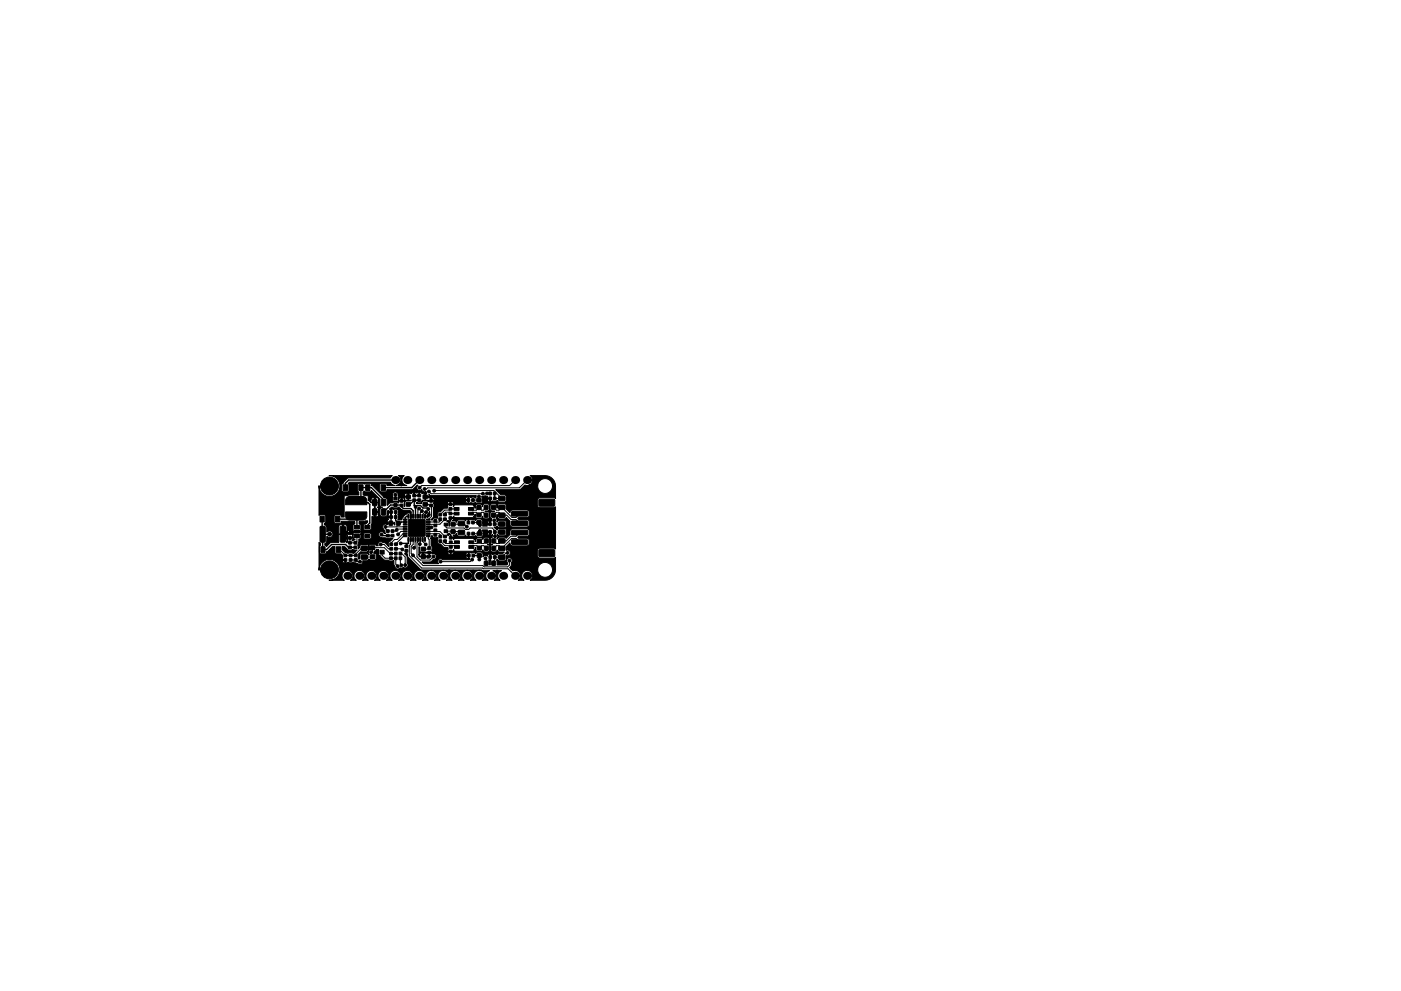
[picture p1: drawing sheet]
<svg xmlns="http://www.w3.org/2000/svg" width="297mm" height="210mm" viewBox="0 0 297 210" stroke-linecap="round" stroke-linejoin="round" font-family="sans-serif">
<g fill="#000" stroke="#000" stroke-width=".21">
<path d="M67.6 115.1l.4 .2v.4l-.3 .3v1.2l.2 .2 1.1 .1 .2-.4 .3-.2 1-.9h.5l.1 1.4 1.2 .1 .3 .3 .1 .5-.1 .4h.7l.1 .7 .4-.2 .3 .2h.6a.26 .26 0 0 1 .2-.2 .26 .26 0 0 1 .3 .2l.4 .1a.95 .95 0 0 0 1.3-.2v-.3h.9l.4-.4 .3 .2 1.1-.1 .1-1.1-.1-.2h-.4l.1-.3 .5-.5h.5v1.2h.3l.9 1h.9l.3 .2 .7-.1 .2 1.1a.76 .76 0 0 0 .5 .7 .76 .76 0 0 0 .8-.2l.6-.1a.6 .6 0 0 0 .9-.1 .6 .6 0 0 0-.1-.9v-1.3l-.5-.6 .3-.1v-.6h.1v.6l.2 .1v.6l2.9 2.8h12.9l.3 .2h1.3h-.2a1.15 1.15 0 0 0-.1 2h-1.2a1.15 1.15 0 0 0 .1-1.7 1.15 1.15 0 0 0-1.7 0 1.15 1.15 0 0 0 .2 1.7h-1.1a1.15 1.15 0 0 0 .1-1.7 1.15 1.15 0 0 0-1.7 0 1.15 1.15 0 0 0 .2 1.7h-1.1a1.15 1.15 0 0 0 0-1.7 1.15 1.15 0 0 0-1.7 0 1.15 1.15 0 0 0 .3 1.7h-1.2a1.15 1.15 0 0 0 .1-1.7 1.15 1.15 0 0 0-1.7 0 1.15 1.15 0 0 0 .2 1.7h-1.1a1.15 1.15 0 0 0 .1-1.7 1.15 1.15 0 0 0-1.7 0 1.15 1.15 0 0 0 .2 1.7h-1.2a1.15 1.15 0 0 0 .1-1.7 1.15 1.15 0 0 0-1.7 0 1.15 1.15 0 0 0 .2 1.7h-1.1a1.15 1.15 0 0 0 .1-1.7 1.15 1.15 0 0 0-1.7 0 1.15 1.15 0 0 0 .2 1.7h-1.1a1.15 1.15 0 0 0 0-1.7 1.15 1.15 0 0 0-1.7 0 1.15 1.15 0 0 0 .3 1.7h-1.2a1.15 1.15 0 0 0 .1-1.7 1.15 1.15 0 0 0-1.7 0 1.15 1.15 0 0 0 .2 1.7h-1.1a1.15 1.15 0 0 0 .1-1.7 1.15 1.15 0 0 0-1.7 0 1.15 1.15 0 0 0 .2 1.7h-1.2a1.15 1.15 0 0 0 .1-1.7 1.15 1.15 0 0 0-1.7 0 1.15 1.15 0 0 0 .2 1.7h-1.1a1.15 1.15 0 0 0 .1-1.7 1.15 1.15 0 0 0-1.7 0 1.15 1.15 0 0 0 .2 1.7h-3.2a2.2 2.2 0 0 0 2.1-1.5 2.2 2.2 0 0 0-.8-2.5h1.5l.1 .3h.4l.1-.5h-.5l-.1 .2h-1.5a2.2 2.2 0 0 0-2.3-.1 2.2 2.2 0 0 0-1.2 2zM67.9 109.5h.8v1.2h-.8zM67.9 111.7l.8-.1 .3 .2v3l-.2 .2h-.7l-.2-.1zM68 116h.9v1.2h-.9zM71.1 109.5h.9v1.2h-.9zM71.3 116h.9v1.2h-.9zM72.2 111.7l.8-.1 .2 .2v3l-.1 .2h-.8l-.2-.1zM72.9 118.6l.6-.1v.5l-.5 .1zM72.9 117.6h.6v.5h-.5zM72.5 116h.6l.8 .7 .8-.1 1 .1-.6 .6a.3 .3 0 0 1-.2 .1 .3 .3 0 0 1-.3-.1h-.5a.32 .32 0 0 1-.3 .1 .32 .32 0 0 1-.3-.1l-.3-.1-.7-.6zM72.8 102.8h.9v1.2h-.9zM73.3 108.6h4.5v.9a.88 .88 0 0 1-.9 .9h-2.8a.88 .88 0 0 1-.8-.9z"/>
<path d="M73.9 112.9h.6v.5h-.6zM73.9 113.9h.6v.5h-.6zM73.9 114.9h.6v.5h-.6zM73.9 115.9h.6v.5h-.6zM74 118.6l.6-.1v.5l-.5 .1zM74 117.6h.6v.5h-.5zM75.1 113.4h1.1v.6h-1.1zM75.1 112.4h1.1v.7h-1.1zM75.1 111.5h1.1v.6h-1.1zM75.1 114.9h.5v.5h-.5zM75.1 115.9h.5v.5h-.5zM75.1 118.6l.6-.1v.5l-.5 .1z"/>
<path d="M75.1 117.6h.6v.5h-.5zM73.5 105.6l.6-.3h2.8a.88 .88 0 0 1 .9 .9v.9h-4.5v-1.1zM76.1 102.8h.9v1.2h-.9zM77.3 111.5h1.1v.6h-1.1zM77.3 113.4h1.1v.6h-1.1zM77.5 102.8h.9v1.2h-.9zM76.6 117.8l1.2-.1 .1 .9h-1.3zM76.6 115.9h1.2l.1 .8-1.3 .1zM78.6 117.7h.8v.8h-.8zM78.6 115.8h.8v.8h-.8zM79 108h.9v1.1l-.1 .2-.8-.1zM79 106h.9v1.1l-.1 .2-.8-.1z"/>
<path d="M80.6 116.7h.8v.8h-.8zM80.8 102.8h.9v1.2h-.9zM80.9 108h.9l-.1 1.3-.8-.1zM80.9 106h.9l-.1 1.3-.8-.1zM81.9 112.4h.6v.5h-.5zM81.9 113.4h.6v.5h-.5zM82.7 108.4h.5v.5h-.5zM82.7 109.4h.5v.6h-.5zM82.6 118.2h.6v.5h-.6zM82.6 117.2h.6v.5h-.6zM69.8 100.9h13.4l-.4 .5h-9l-1.3 1.3v1.4l.2 .2h1l.2-.1 .1-1.4-.2-.2 .3-.3h8.7l.3 .4 .6 .3h-1.7l-.2-.4h-1.1l-.2 .2v1.2l.3 .3h1l.2-.4h5.4l1.1-1 .1 .1a.6 .6 0 0 0-.1 .9 .6 .6 0 0 0 .9 0 .6 .6 0 0 0 .9 .4l.2 .4h-.3v.7h.6l.1-.5 .5 .3 9.6-.1-.2 .6-.3-.2-.7 .1-.4-.1v1.1l1 .1 .4-.2 .4 .3h.7a.6 .6 0 0 0 .4-.7h1l.2 .2h.4v-.5h-.5l-.1 .3h-1l-.2-.8h.5l.2-.2 .6 .2v.4h.6v.7l.4-.1 .7 .1 .3-.3 .4 .4h1.2l.4-.3v-.7a.55 .55 0 0 0-.5-.5h-.7l-1.1-1.1h5.1l1.1-1 2.7 .1a1.58 1.58 0 0 0 2.1 1.6 1.58 1.58 0 0 0 .5-2.6 1.58 1.58 0 0 0-2.5 .7l-.1 .3h-2a1.15 1.15 0 0 0 .9-.9 1.15 1.15 0 0 0-.5-1.2h3.6a2.22 2.22 0 0 1 1.8 2.2v2.7l-.4-.2h-3.1l-.4 .5v1.1a.55 .55 0 0 0 .6 .5h2.9l.4-.2v9l-.4-.2h-3.1l-.4 .5v1.1a.55 .55 0 0 0 .6 .5h2.9l.4-.2-.1 3.1a2.22 2.22 0 0 1-2.1 1.8h-3.1a1.15 1.15 0 0 0 .1-1.7 1.15 1.15 0 0 0-1.7 0 1.15 1.15 0 0 0 .2 1.7h-1.1a1.15 1.15 0 0 0 .2-1.5 1.15 1.15 0 0 0-1.5-.5l-.3-.4h5.6a1.58 1.58 0 0 0 2.1 1.7 1.58 1.58 0 0 0 .5-2.7 1.58 1.58 0 0 0-2.5 .7l-.1 .3h-5.6l-.4-.3 .4-.3v-.7a.6 .6 0 0 0 0-.9 .6 .6 0 0 0-.8 0 .6 .6 0 0 0 0 .9l-.1 .5h-2.1l-.1-1 .1-.3 .4 .4h1.1a.54 .54 0 0 0 .5-.5v-.6a.6 .6 0 0 0 .8-.6 .6 .6 0 0 0-.8-.5v-.9l.7-.7 .1 .4 .4 .2h3.1a.55 .55 0 0 0 .5-.5v-.8l-.3-.3h-2l-.2-.2 .2-.2h2l.3-.3v-.7a.55 .55 0 0 0-.5-.6h-3.2l-.4 .5 .1 .7-.9 .8-.3-.2h-1.1l-.3 .1-.2 .3v-.2a.6 .6 0 0 0 0-.9l.4 .4 1.3-.1 .3-.3v-.7a.54 .54 0 0 0-.5-.5h-1.1l-.4 .4-.7-.7h.5l.2-.2 .4 .4h1.1a.55 .55 0 0 0 .5-.6v-.7l-.3-.3h-1.3l-.4 .4-.1-.1 .1-.4-.2-.3 .2-.9v.7l.3 .3h1.3l.3-.3 .9 .8-.1 .8 .4 .4h3.2a.55 .55 0 0 0 .5-.5v-.8l-.3-.3h-2l-.2-.2 .2-.2h2l.3-.3v-.7a.55 .55 0 0 0-.5-.6h-3.1l-.4 .3-.1 .3-.7-.8v-.7l-.2-.3-.2-.1-1.1-.1a.55 .55 0 0 0-.5 .6v.4l-.1-.6-.2-.3h-.8l-.4 .3 .1 1 .2 .2 .7 .1-.7 .1-.3 .2v.9l.4 .4-.1 .5-.3 .1 .1 .5h-.6l-.1 .4h-1v-.7h1l.1 .2h.4v-.4l-.3-.1-.2 .3h-1l-.1-.6-.3-.2h-.7l-.4 .3-.3-.2-.7 .1-.4-.1v.7h-.1l-.1-.7-.3 .1-.2 .2-.3-.2h-1.1l-.5 .5-.3-.3h-.5l.1-.2-.1-.3h-.5l.1 .5-.3 .3v.8h-.1v-.7l-.5-.2 .3-.3 .4 .1v-.6h.6l.1-.4 .3 .3h3.9l.5-.7v.6l.3 .3h.9l.3-.5 .3 .5h.9l.3-.3v-.9l-.3-.2-.7-.1 .7-.1 .2-.2 .1-1-.3-.3h-.8l-.3 .2-.1 .3-.3-.4h-.8l-.3 .2-.2 .6v-.2l-.4-.5h-3.9l-.3 .4-.1-.5h-1l-.1 .8-.7 .1-.8 .7-.6 .2-.1 .5 .2 .4-.2 .3-.7-.1-.3 .4h-.2v-.2l.4-.5 .1-2.9h2.9l.1 .2h.4l.1-.4v.4h.5l.1-.3-.2-.2h2.8l.2 .3h.3l.1-.6h-.5l-.1 .3h-3.6l-.2 .3h-2.9l-.1-.4-1.1 .1-.4-.2-.8 .1-.2 .6-1.1-.1v-.2l.4 .1 .6-.1 .2-.5h.6v-.6l.2 .6 .6 .1h.5v-.5v.5h.5l.1-.4h6.7l.1 .2h.5v-.4l-.4-.1-.2 .3-7.8-.1-.1-.2h-.7l-.1-.8h-.5l-.5-.2-.1 .7h-1.1v-.6l.1 .5h.5h.4v-.5h-1.4l-.2 .1h-.6v1.4h.6l-.2 .2-.7-.1-.4 .2-.1 .4v.6l-.1-1.1h-1.1v.4l-1.1-.2-.8 .2-.6 .5v-1.2l-.7-.6h1.8v.7l.2 .2h.9l.2-.3 .1 .2h.5v-.5l.1 .5h.5v-.4l.3 .3h.5v-.6h-.7v.3l-.3-.1h-.7l-.3 .3-.1-.8v-.2h1.4v.4h.7l-.1-.7h-.4l-.2 .3-1.4-.1a.64 .64 0 0 0-.8-.5 .64 .64 0 0 0-.4 .9v.1h-1.8l-2.4-2.3-.3-.1-.2-.4h-1l-.2 .1-.3-.1h-1l-.2 .2v1.2l.3 .3v.7l-3.1 .2v4.5h-.6l-.1-.3-.2-.1h-1.1l-.1 .2v1.3l.2 .2h.9l.3-.1 .1-.3 2.8 .1v.5l-.4 .2v1.2l1.6 .1 .1-1.3-.4-.2v-.5l1.9-.2v.3l-.5 .4-.4 .2v.9l.2 .1h1.3l.1-1.1 .2-.3-.1-1.4 .6-.1v-.8l.2 .9h.5l.1-.2v-.7h-.8v-2l.2 .9-.1 1 .8-.1-.1-.7-.2-.2 .2-.2 .1-.7h-1.6l-.6-.5v-.3h.6v.7h.7l.1-.9v.9h.7v-.7l-.2-.3h-1l-.3 .3h-.6l-.1-.7-1-.2v-.7l.3-.1 .2 .1h.9l.3-.2 1.9 1.9v1.2l.1 .3 .4 .1-.5 .4v1.2l.3 .4h.7a.56 .56 0 0 0 .5-.6h.2l.1 .2v.4h.5v-.9h-.5l-.1 .3h-.2v-.5l.2-.2 .1 .3h.5v-.5l-.3-.1 .4-.4 .5 .1 1.1-.1 .7 .7h1.6l.2 .3 .1 1-.2-.8-.6 .1-.8 .6-.4 .8h-.2l-.7-.1 .2-.3-.2-.7 .2-.7-.2-.3-1.3-.2v1.7l-.7 .1 .1 .4-.3 .2v.5h1.4l.1-.1 .1 .6-.2-.4h-1.3l-.1 .3a.66 .66 0 0 0-.9 .3 .66 .66 0 0 0 .3 .9l.3 .7h-.4a.62 .62 0 0 0-.7-.3 .62 .62 0 0 0-.4 .8 .62 .62 0 0 0 .7 .4l2.3 .1-.9 .9 .1 .9-.8-.8-.6-.1a.6 .6 0 0 0-.8 0 .6 .6 0 0 0-.1 .7h-.4l-.3-.3h-1.1l-.1 .2-.1 1.1a.6 .6 0 0 0 .1 .8l-.1 .2-.4-.4h-1a.54 .54 0 0 0-.6 .5v.7h-.2l-.1-.3 .1-.2v-.6l.5-.5h1.5l.2-.3v-.6a.55 .55 0 0 0-.5-.6l-1.2 .1-.6 .9 .1-.6-.2-.3 .3-1.3 .4-.1v-.8h.5v.7l.2 .2h1.3l.2-.3v-.7l-.2-.2h-1.2l-.3 .3h-.5l-.1-.6h-1.5l-.1 1.3 .5 .2v.3l-.5 .2-.2-.2 .2-.2-.1-.7 .1-.4-1.1-.1-.1 1.1 .2 .3-.2 .6v-1.7l-1.7-.1-.1 1.7h-1.7l-.9 .9-.3-.3v-.4l.3-.3 .1-1.2a.72 .72 0 0 0 1.1 0 .72 .72 0 0 0-.1-1 .72 .72 0 0 0-1 .1l-.1-1.3h2.6v1.6l.8 .1 .1-1.9v1.9h.8l.1-.4 .1 .2h.4v-.5l.2 .5 .5-.1v-.2l-.2-.2h-.8l-.2 .3-.1-1.3-.2-.2h-1.2l-.3 .2h-2.6l-.5-.3v-.3l.3-.2v-1.4l-.3-.2-1.1 .1v-6.3v.3a2.21 2.21 0 0 0 2.4 2 2.21 2.21 0 0 0 2.1-2.3 2.21 2.21 0 0 0-2.3-2.1zM82.5 110.6h.8l-.1 .8h-.7z"/>
<path d="M82.7 115.2h.5v.5h-.5zM82.7 116.2h.5v.5h-.5zM82.9 113.4h.6v.5h-.5zM82.9 112.4h.6v.5h-.5zM83.5 106.8h.7v.6h-.7zM83.5 105.4h.7v.6h-.7zM83.6 108.4h.5v.5h-.5zM83.6 109.4h.5v.6h-.5zM83.7 117.2h.5v.5h-.5zM83.7 118.2h.5v.5h-.5zM83.7 116.2h.5v.5h-.5zM83.7 115.2h.5v.5h-.5z"/>
<path d="M84.1 110.6h.7v.8h-.8zM84.6 117.2h.5v.5h-.5zM84.6 118.2h.5v.5h-.5zM84.9 106h.5v.5h-.5zM84.9 107h.5v.5h-.5zM84.5 100.9h1.2a1.15 1.15 0 0 0-.5 1.2 1.15 1.15 0 0 0 1 .9h-2.3a1.15 1.15 0 0 0 1-.9 1.15 1.15 0 0 0-.4-1.2zM85.5 113.6h.7l.1 .2-.7 .1zM85.5 113.1h.7l.1 .2-.7 .1zM85.5 112.6h.7l.1 .2-.7 .1zM85.5 112.1h.7l.1 .2-.7 .1zM85.5 111.6h.7l.1 .2-.7 .1zM85.5 111.1h.7l.1 .2-.7 .1z"/>
<path d="M85.5 110.6h.7l.1 .2-.7 .1zM85.5 110.1h.7l.1 .2-.7 .1zM85.9 116.6h.5v.5h-.5zM85.9 115.7h.5v.5h-.5zM86.5 109.2h.2v.7h-.2zM86.5 114.1h.2v.7h-.2zM86.1 105h.8l.1 .8h-.8zM86.1 106.6h.8l.1 .7-.8 .1zM87 109.2h.2v.7h-.2zM87 114.1h.2v.7h-.2zM87.5 109.2h.2v.7h-.2zM87.5 114.1h.2v.7h-.2z"/>
<path d="M87.5 104.9h.6v.5h-.5zM87.5 105.9h.6v.5h-.5zM88 109.2h.2v.7h-.2zM88 114.1h.2v.7h-.2zM88.3 111.9l.1 .1zM88.5 109.2h.2v.7h-.2zM88.5 114.1h.2v.7h-.2zM88.6 104.9h.5l.1 .5h-.6zM88.6 105.9l.5-.1 .1 .5-.6 .1zM89 109.2h.2v.7h-.2zM89 114.1h.2v.7h-.2zM89.5 109.2h.2v.7h-.2z"/>
<path d="M89.5 114.1h.2v.7h-.2zM86.6 110.3h3.5v3.4h-3.5zM89.3 117.7h.8l.1 .7-.8 .1zM89.3 116.1h.8l.1 .8h-.8zM90 109.2h.2v.7h-.2zM90 114.1h.2v.7h-.2zM89.7 105h.8l.1 .8h-.8zM89.7 106.6h.8l.1 .7-.8 .1zM90 109.5h.4l.7-1v.9l-.4 .4zM90.4 110.1h.7l.1 .2-.7 .1zM90.4 110.6h.7l.1 .2-.7 .1zM90.4 111.1h.7l.1 .2-.7 .1z"/>
<path d="M90.4 111.6h.7l.1 .2-.7 .1zM90.4 112.1h.7l.1 .2-.7 .1zM90.4 112.6h.7l.1 .2-.7 .1zM90.4 113.1h.7l.1 .2-.7 .1zM90.4 113.6h.7l.1 .2-.7 .1zM90.7 116h.6v.5h-.6zM90.7 117h.6v.5h-.6zM91.1 107h.6v.5h-.6zM91.1 106h.6v.5h-.6zM92 113.2h.6v.5h-.6zM92 112.3h.6v.5h-.6zM92 110.3h.6v.5h-.6z"/>
<path d="M92 111.2h.6v.5h-.6zM93.1 108.9h.5v.5h-.5zM93.1 109.9h.5v.5h-.5zM93.1 114.6l.5-.1v.6h-.5zM93.1 113.6h.5v.5h-.5zM94.2 112.4h.7v.6h-.7zM94.2 111h.7v.6h-.7zM94.1 109.9h.5v.5h-.5zM94.1 108.9h.5v.5h-.5zM94.1 113.6h.5v.5h-.5zM94.1 114.6l.5-.1v.6h-.5zM95.2 106.7h.6v.5h-.6z"/>
<path d="M95.2 107.7h.6v.5h-.6zM95.2 108.7h.6v.5h-.6zM95.2 109.7h.6v.5h-.6zM95.3 116.8l.5-.1 .1 .5-.6 .1zM95.3 115.8h.5l.1 .5h-.6zM95.3 114.8h.5l.1 .5h-.6zM95.3 113.8h.5l.1 .5h-.6zM96.3 108.7h1v.6h-1zM96.3 107.7h1v.6h-1zM95.6 110.8h.8l.1 .8h-.8zM95.6 112.4h.8l.1 .7-.8 .1zM96.4 115.7h1v.6h-1z"/>
<path d="M96.4 114.7h1v.6h-1zM97.2 110.7l1.2-.1 .1 .9h-1.3zM97.2 112.5h1.2l.1 .8-1.3 .1zM99.3 108.7h1.1v.6h-1.1zM99.3 107.7h1.1v.6h-1.1zM99.4 115.7h1v.6h-1zM99.4 114.7h1v.6h-1zM99.1 105.8h.5v.6h-.5zM99.1 110.6h.5v.5h-.5zM99.1 112.9h.5v.6h-.5zM99.1 117.6h.6l-.1 .6-.5-.1zM100 105.8h.5v.6h-.5z"/>
<path d="M100 110.6h.5v.5h-.5zM100.1 112.9h.5v.6h-.5zM100.1 117.6h.5v.6l-.5-.1zM101.1 107.3h.8l.1 .7-.8 .1zM101.1 105.7h.8l.1 .8h-.8zM101.1 110.5l.8-.1 .1 .8h-.8zM101.1 108.9h.8l.1 .7h-.8zM101.2 115.9h.8l.1 .7-.9 .1zM101.2 117.5h.8l.1 .7h-.9zM101.2 112.9l.8-.1 .1 .8h-.9zM101.2 114.4h.8l.1 .8h-.9zM102.7 107.2l.8 .1-.1 .8-.7-.1z"/>
<path d="M102.7 108.9h.8l-.1 .8h-.7zM102.7 119.1h.8l-.1 .8h-.7zM88.8 116l.2 .1v.7l.3 .4h.8l.3-.1 1.1 .1 .1-1.2-.2-.3v-1.3l-.2-.2 .3-.2v-.4h.2l.3 .5 .7-.1 .2 .3-.2 .7a.51 .51 0 0 0 .7 .4l.8 .7 .8 .1v.8h1.1l.1-.4 .1 .3h4.1l.4-.7 .1 .5 .3 .3h.8l.4-.4 .3 .5h.8l.4-.5-.1-.7-.5-.4 .4-.1 .1-.3v-.7l-.3-.4h-.8l-.3 .5-.4-.4h-.8l-.3 .3-.1 .5-.1-.3-.3-.4h-4.1l-.1 .3-.1-.4h-.6l-.1-.6-.4 .2-.3-.4 .6-.2 .4 .4-.1 .5h.5l.1-.3-.2-.2h.5l.3-.3 .2 .4 .3 .1h1.1l.3-.2 .2 .3h.3l.1-.6h.1l.1 .6 .4-.1 .6 .1 .4-.2 .4 .4h.7a.6 .6 0 0 0 .4-.8h.9l.2 .2 .3 .1 .1-.6h-.5l-.1 .3h-.9l-.1-.8h1v.3l.7 .1v.6h.4v.2a.41 .41 0 0 1-.4 .6v1l.5 .3-.4 .2-.1 .3 .1 .9 .9 .2 .4-.4 .4 .4h1.1l-.3 .3-.9 .1-.3 .3-.3-.2-.6 .1-.4-.1-.1 1.1 .1 .1-.2 .3v.8h-.1v-.8l-.2-.3 .3-.1v-1l-.4-.1-.2 .4-.1-.1a.6 .6 0 0 0-.8 .3l-.2-.9-.8-.2-.5 .4-.3-.2-.7 .1-.4-.1v1.5l-5.7-.1a.6 .6 0 0 0-.8 .1 .6 .6 0 0 0 0 .8h-3.1l-.4-.4h1.8l.6-.5 .4-.1 .2-.4h6.3l.1 .2 .4 .1v-.6h-.4l-.1 .3-6.3-.1a.6 .6 0 0 0-.3-.5 .6 .6 0 0 0-.6 0v-.3h3.4l.1 .3h.3l.2-.5 .1 .5h3.1l.1 .2h.4v-.5h-.4l-.1 .3h-2.7v-.5h-1.1v.2h-3.9v.5h.3l-.4 .6h-.5l-.1-.3-1.4 .1-.2-.2v-.4h.2l.1 .4h.6l.1-.6v.6h.6l.1-.2h.5v-.5l-1.8 .1-.4 .2zM102.7 115.9h.8v.8h-.8zM102.7 114.4h.8v.8h-.8zM103.6 110.9h.6l-.1 .6h-.5zM103.6 104.4h.6l-.1 .6h-.5zM103.7 112.6h.5v.6l-.5-.1zM103.7 105.5h.5v.5h-.5zM103.7 117.9h.5v.6h-.5zM104.3 107.2l.7 .1v.8l-.8-.1zM104.3 108.9h.7v.8h-.7z"/>
<path d="M104.3 119.1h.8l-.1 .8h-.7zM104.3 115.9h.8l-.1 .8h-.7zM104.3 114.4h.8v.8h-.8zM104.6 110.9h.5v.6h-.5zM104.6 104.4h.5v.6h-.5zM104.6 112.6h.5v.6l-.5-.1zM104.6 105.5h.5v.5h-.5zM104.7 117.9h.5v.6h-.6zM105.8 117.8h1.2l.1 .8-1.3 .1zM105.8 115.9h1.2l.1 .8-1.3 .1zM105.8 114.3h1.2l.1 .8-1.3 .1zM105.8 112.5l1.2-.1 .1 .9h-1.3z"/>
<path d="M105.8 105.3h1.2l.1 .8-1.3 .1zM105.8 107.2h1.2l.1 .8-1.3 .1zM105.8 108.9h1.2l.1 .8-1.3 .1zM105.8 110.8l1.2-.1 .1 .9h-1.3zM108.5 108.6l3.2-.1 .2 .2v.6l-.2 .2h-3.1l-.2-.2zM108.5 110.6l3.2-.1 .2 .2v.6l-.2 .2h-3.1l-.2-.2zM108.5 112.6l3.2-.1 .2 .2v.6l-.2 .2h-3.1l-.2-.2zM108.5 114.6l3.2-.1 .2 .2v.6l-.2 .2h-3.1l-.2-.2zM114.3 106l3.2-.1 .1 .2v1.2l-.2 .1h-3l-.2-.2zM114.3 116.7l3.2-.1 .1 .2v1.2l-.2 .1h-3l-.2-.2zM104.5 121.1h1.8a1.15 1.15 0 0 0-.8 .9 1.15 1.15 0 0 0 .5 1.1h-1.2a1.15 1.15 0 0 0 .5-1.1 1.15 1.15 0 0 0-.8-.9z"/>
<circle cx="69.8" cy="103.1" r="1.9"/>
<circle cx="69.9" cy="113.3" r=".4"/>
<circle cx="70.2" cy="116.7" r=".3"/>
<circle cx="71.1" cy="114.4" r=".3"/>
<circle cx="71.1" cy="112.2" r=".3"/>
<circle cx="73.1" cy="116.6" r=".3"/>
<circle cx="74.5" cy="119.8" r=".3"/>
<circle cx="75" cy="117" r=".3"/>
<circle cx="76.3" cy="119.2" r=".3"/>
<circle cx="78.6" cy="105.2" r=".3"/>
<circle cx="78.7" cy="117.2" r=".3"/>
<circle cx="79.8" cy="114.9" r=".3"/>
<circle cx="80" cy="117.1" r=".3"/>
<circle cx="80.2" cy="110.9" r=".3"/>
<circle cx="80.7" cy="115.5" r=".3"/>
<circle cx="80.9" cy="113.4" r=".3"/>
<circle cx="81.7" cy="111.8" r=".3"/>
<circle cx="82" cy="119.5" r=".3"/>
<circle cx="83.8" cy="105" r=".3"/>
<circle cx="84.1" cy="112.4" r=".3"/>
<circle cx="84.4" cy="113.4" r=".3"/>
<circle cx="85" cy="115.3" r=".3"/>
<circle cx="85.1" cy="102.8" r=".3"/>
<circle cx="85.1" cy="119.9" r=".3"/>
<circle cx="85.1" cy="108.4" r=".3"/>
<circle cx="85.3" cy="116.6" r=".3"/>
<circle cx="85.9" cy="119.9" r=".3"/>
<circle cx="87.6" cy="117.8" r=".3"/>
<circle cx="87.6" cy="113.4" r=".3"/>
<circle cx="87.8" cy="116.2" r=".3"/>
<circle cx="88.1" cy="107.5" r=".3"/>
<circle cx="88.9" cy="107.9" r=".3"/>
<circle cx="89" cy="103.5" r=".3"/>
<circle cx="89" cy="115.5" r=".3"/>
<circle cx="89.3" cy="113" r=".3"/>
<circle cx="89.3" cy="110.9" r=".3"/>
<circle cx="89.5" cy="108.4" r=".3"/>
<circle cx="90" cy="103.7" r=".3"/>
<circle cx="90.3" cy="115.5" r=".3"/>
<circle cx="90.3" cy="108.7" r=".3"/>
<circle cx="90.8" cy="108" r=".3"/>
<circle cx="90.9" cy="109.2" r=".3"/>
<circle cx="90.9" cy="104.3" r=".3"/>
<circle cx="91.5" cy="111.9" r=".3"/>
<circle cx="91.9" cy="118.1" r=".3"/>
<circle cx="91.9" cy="114.6" r=".3"/>
<circle cx="92" cy="104.1" r=".3"/>
<circle cx="93.4" cy="119.2" r=".3"/>
<circle cx="96.6" cy="110.1" r=".3"/>
<circle cx="96.6" cy="113.9" r=".3"/>
<circle cx="97.4" cy="117.9" r=".3"/>
<circle cx="99" cy="111.7" r=".3"/>
<circle cx="100.1" cy="118.7" r=".3"/>
<circle cx="100.8" cy="114.1" r=".3"/>
<circle cx="101.6" cy="105.3" r=".3"/>
<circle cx="101.6" cy="118.7" r=".3"/>
<circle cx="101.7" cy="112.6" r=".3"/>
<circle cx="101.8" cy="111.4" r=".3"/>
<circle cx="102.4" cy="104.7" r=".3"/>
<circle cx="102.9" cy="118.4" r=".3"/>
<circle cx="103.3" cy="104.7" r=".3"/>
<circle cx="104.8" cy="110.4" r=".3"/>
<circle cx="105" cy="113.8" r=".3"/>
<circle cx="107.6" cy="117.3" r=".3"/>
<circle cx="108" cy="118.9" r=".3"/>
<circle cx="108.7" cy="104.8" r=".3"/>
<circle cx="111.1" cy="119.3" r=".3"/>
<circle cx="111.7" cy="106.8" r=".3"/>
<circle cx="115.1" cy="114.5" r=".3"/>
<circle cx="115.2" cy="109.5" r=".3"/>
<circle cx="69.8" cy="120.9" r="1.9"/>
<circle cx="84.3" cy="120.1" r=".3"/>
<circle cx="95.2" cy="121.2" r=".3"/>
<circle cx="100.3" cy="121.3" r=".3"/>
<circle cx="105.4" cy="121.3" r=".3"/>
</g>
<g fill="#000">
<circle cx="83.8" cy="101.8" r=".85"/>
<circle cx="86.4" cy="101.8" r=".85"/>
<circle cx="88.9" cy="101.8" r=".85"/>
<circle cx="91.4" cy="101.8" r=".85"/>
<circle cx="94" cy="101.8" r=".85"/>
<circle cx="96.5" cy="101.8" r=".85"/>
<circle cx="99.1" cy="101.8" r=".85"/>
<circle cx="101.6" cy="101.8" r=".85"/>
<circle cx="104.1" cy="101.8" r=".85"/>
<circle cx="106.7" cy="101.8" r=".85"/>
<circle cx="109.2" cy="101.8" r=".85"/>
<circle cx="111.8" cy="101.8" r=".85"/>
<circle cx="73.7" cy="122.2" r=".85"/>
<circle cx="76.2" cy="122.2" r=".85"/>
<circle cx="78.7" cy="122.2" r=".85"/>
<circle cx="81.3" cy="122.2" r=".85"/>
<circle cx="83.8" cy="122.2" r=".85"/>
<circle cx="86.4" cy="122.2" r=".85"/>
<circle cx="88.9" cy="122.2" r=".85"/>
<circle cx="91.4" cy="122.2" r=".85"/>
<circle cx="94" cy="122.2" r=".85"/>
<circle cx="96.5" cy="122.2" r=".85"/>
<circle cx="99.1" cy="122.2" r=".85"/>
<circle cx="101.6" cy="122.2" r=".85"/>
<circle cx="104.1" cy="122.2" r=".85"/>
<circle cx="106.7" cy="122.2" r=".85"/>
<circle cx="109.2" cy="122.2" r=".85"/>
<circle cx="111.8" cy="122.2" r=".85"/>
</g>
<g fill="none" stroke="#000" stroke-width=".21">
<path d="M74.3 118.8h1.1l.4 .4h.5M75.7 113.7v1.1l-.3 .4h-1.2v-1.1M77.2 116.3h-.5l-1.3 1.2v.3h-2.2l-1.2-1.2h-.2M78.7 117.2l.3-.4v-.6h2.5l1.2 1.3 1.2-.1M79 118.1l-1.8 .1M80.7 115.5h.7l1 .9h.6M81 117.1v.7l.6 .6h2.3v1.3l.4 .4M82.9 117.4v.1M84 116.4h1.2l.1 .2M84.2 111.8h-.1M84.9 117.4h.3l.7 .8v1.7M84.9 118.4v1.3l.2 .2"/>
<path d="M85.9 113.2h-.4l-1.3 1.3h-.6l-.6 .7v.3M85.9 112.2h-1.6l-.4 .5h-.7M85.9 113.7h-.3l-1.6 1.8M85.9 111.7l-4.2 .1v.4l.5 .5M85.9 112.7h-.9l-.6 .7M87.1 114.4v1.1l-.3 .2v2.2l2.6 2.6 18.3 .2 1.5 1.5M87.6 114.4v1.1l-.4 .4v1.5l2.5 2.6h12.7l.3 .3h4.9l.4-.4v-1M87.9 118.1h.1M88.1 114.4l-.1 1.6-.2 .2M88.6 114.4v.6l-.2 .2v2.9l.7 .7h2.1l.7-.7M88.9 107.9l-.3 .3v1.3M89.1 114.4l-.1 1.1"/>
<path d="M89.5 108.4l-.4 .4v.7M89.6 114.4v.5l.6 .6M90.1 107h.7l.2 .2h.4l.1 .4v1.9l-.7 .7M90.2 115.5h.1M90.3 108.7h-.2l-.5 .4v.4M90.8 112.7h1.3l.2-.2 .3 .3h.7l1.1 1M90.8 113.2h1.3l.2 .3 .3-.3h.5l.3 .3v.3M90.8 113.7v.6l.2 .2v1.8l-.2 .2h-1.1M90.9 104.3l.5 .4h11M92.1 104.1h12.6l1.7 1.6h-1.5v-1M92.1 104.1h.1M93.3 110.2v.3l-.2 .3h-.5l-.3-.3-.2 .2h-1.3"/>
<path d="M93.4 114.8l.9 1h1l.3 .2 .2-.2h.6l.3 .2h.2M94.3 110.2l-1 1h-.7l-.3 .3-.2-.3h-1.3M94.4 114.8l.1 .5h.8l.3-.2 .2 .2h.6l.3-.3h.2M94.5 111.3v.5l.2 .2h3.7l.3 .3h.6l.4-.3h4.7l.5 .6v.3M94.5 112.7l3.2 .1 .1 .2M95.5 108l-.3 .2h-.9l-1 1M95.5 108h.1M95.5 108h1.3M96.1 111.2l2.2-.1 .7 .6M96.8 109h-1.3l-.3-.3h-.7l-.2 .5M99.8 109l.3-.3h.9l.5 .6M99.9 116l.3-.2h.9l.5 .5 .5-.5h.5l.5 .5"/>
<path d="M100.1 118.7l-.4 .5h-6.3M100.3 106.1h1.2M100.3 110.8h.1M100.3 110.8h1.2v.5l.3 .1M100.4 117.9h1.2M101.5 106.1h.1M101.5 109.3h.1M101.5 109.3l.6-.6h.4l.6 .6M101.5 107.7l-.5 .5h-.9l-.3-.2M101.5 105.3v.8M101.5 107.7l-.1 .3M101.6 117.9h.1"/>
<path d="M101.6 117.9v.8M101.7 112.6l-.1 .6h-1.3M102.9 118.4l.2 .2v.9M103.1 107.6l-.6 .6h-.4l-.6-.5M103.1 114.8l-.5 .5h-.5l-.5-.5-.5 .5h-.9l-.3-.3M103.2 104.7h.7M104.6 109.3l.6-.6h.6l.6 .6h1l1 .9h1l.8 .8M104.6 107.6l.6 .6h.6l.6-.6 2.1 2.2h.9l.8-.8M104.8 110.4l.1 .8M104.8 111.2h.1M104.8 111.2h1.6M104.9 112.9h.1"/>
<path d="M104.9 112.9h1.5M105 112.9v.9M106.4 118.2h-1.5v.6l-.2 .2v.5M106.4 118.2h.1M107.6 117.3h-.3l-.9 .9M108 118.9h.1M109.2 101.8l-1.1 1.2h-18.7l-.4 .5M110.2 113l-.8 .8h-1.1l-1 1h-.9l-.6 .5h-.6l-.5-.5M110.2 115l-.8-.8h-.9l-2.1 2.1-.6-.5h-.6l-.5 .5M111.8 101.8l-1.7 1.7h-19.4l-.3 .2h-.4"/>
</g>
<g fill="none" stroke="#000" stroke-width=".3">
<path d="M68.3 110.1v3.1l.1 .1M68.4 113.3l.1 3.3h.7l1.1-1.1h3l.6 .6h1.5M68.4 113.3h1.5M71.6 110.1h3.3l.6-.6v-.5l.2 .2v2.6M75.7 112.8h-1.1l-.4 .4h-1.3l-.2 .1M80.9 113.4l.2 .2h2.1M81.3 108.6l1.5-1.5h2.3v.4l.4 .4h1.6l.5 .5v1.1M81.3 106.6v-.5l-2.6-2.7h-2.2v2.2l-1 1h2.5l.4 .4v4l-.5 .5v.3M82.9 108.6v2.4M83.8 101.8h-9.9l-.7 .7v.9M83.8 105v.7M83.9 108.6v1.8l.5 .6h.5l.2-.3h.8"/>
<path d="M85 115.3h.1M85.1 108.4h1.8l.2 .2v2.1l1.3 1.3M86.5 115.3l-.3 .3v.3M86.6 109.5h-.4l-.3 .3v1.4M86.6 114.4v.1M86.6 114.5v.8h-1.6M87.8 107.2h.1M87.8 106.1l-.8 .9h-.5M87.8 106.1v1.2l.3 .2M88.1 107.6l.3-.4h.7l.6 .6h.9l.2 .2M88.1 107.6v1.9M88.9 106.1h-1.1"/>
<path d="M88.9 101.8l-1.6 1.6h-6M90.9 109.2l-.3 .3h-.5M91.5 111.9l-.2-.2h-.5v.5"/>
</g>
</svg>
